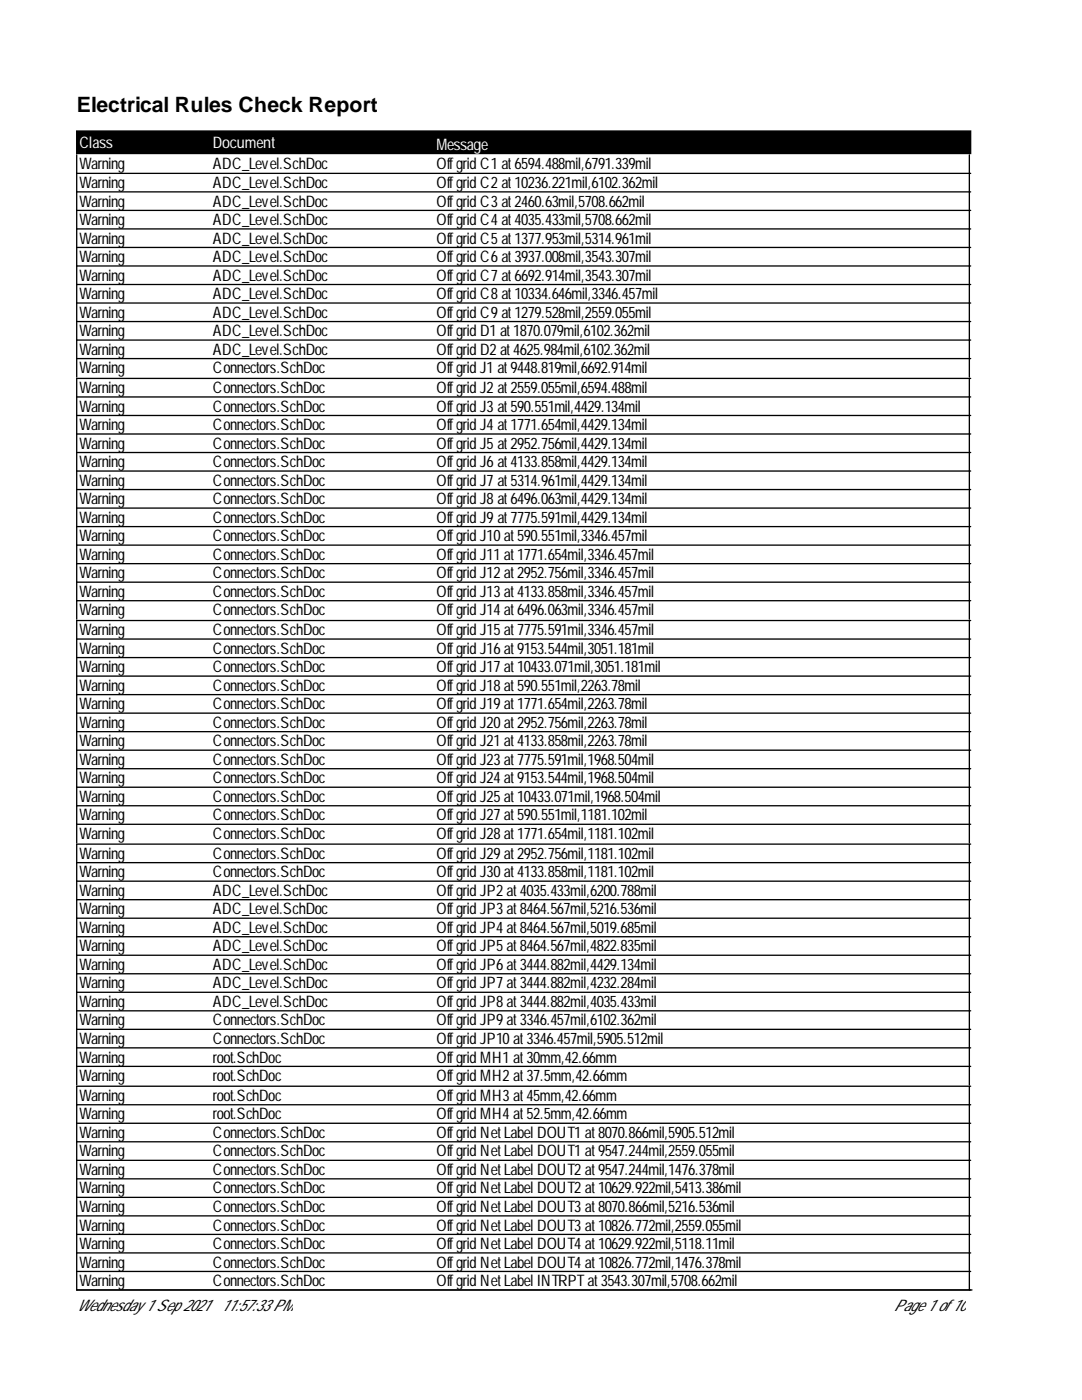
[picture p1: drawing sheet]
<svg xmlns="http://www.w3.org/2000/svg" width="216mm" height="279mm" viewBox="0 0 216 279" stroke-linecap="round" stroke-linejoin="round" font-family="sans-serif">
<defs><g id="words">
<text font-size="4.2" x="15.3" y="22.3">Electrical Rules Check Report</text>
<g font-size="3.2" fill="#fff">
<text x="15.8" y="29.6">Class</text>
<text x="42.5" y="29.6">Document</text>
<text x="87.1" y="29.9">Message</text>
</g>
<g font-size="3.2">
<text x="15.8" y="33.8">Warning</text>
<text x="42.5" y="33.8">ADC_Level.SchDoc</text>
<text x="87.1" y="33.8">Offgrid C1 at6594.488mil,6791.339mil</text>
<text x="15.8" y="37.5">Warning</text>
<text x="15.8" y="41.2">Warning</text>
<text x="42.5" y="37.5">ADC_Level.SchDoc</text>
<text x="42.5" y="41.2">ADC_Level.SchDoc</text>
<text x="87.1" y="37.5">Offgrid C2 at10236.221mil,6102.362mil</text>
<text x="87.1" y="41.2">Offgrid C3 at2460.63mil,5708.662mil</text>
<text x="15.8" y="44.9">Warning</text>
<text x="42.5" y="44.9">ADC_Level.SchDoc</text>
<text x="87.1" y="44.9">Offgrid C4 at4035.433mil,5708.662mil</text>
<text x="15.8" y="48.6">Warning</text>
<text x="15.8" y="52.3">Warning</text>
<text x="42.5" y="48.6">ADC_Level.SchDoc</text>
<text x="42.5" y="52.3">ADC_Level.SchDoc</text>
<text x="87.1" y="48.6">Offgrid C5 at1377.953mil,5314.961mil</text>
<text x="87.1" y="52.3">Offgrid C6 at3937.008mil,3543.307mil</text>
<text x="15.8" y="56">Warning</text>
<text x="15.8" y="59.7">Warning</text>
<text x="42.5" y="56">ADC_Level.SchDoc</text>
<text x="42.5" y="59.7">ADC_Level.SchDoc</text>
<text x="87.1" y="56">Offgrid C7 at6692.914mil,3543.307mil</text>
<text x="87.1" y="59.7">Offgrid C8 at10334.646mil,3346.457mil</text>
<text x="15.8" y="63.4">Warning</text>
<text x="42.5" y="63.4">ADC_Level.SchDoc</text>
<text x="87.1" y="63.4">Offgrid C9 at1279.528mil,2559.055mil</text>
<text x="15.8" y="67.1">Warning</text>
<text x="15.8" y="70.8">Warning</text>
<text x="42.5" y="67.1">ADC_Level.SchDoc</text>
<text x="42.5" y="70.8">ADC_Level.SchDoc</text>
<text x="87.1" y="67.1">Offgrid D1 at1870.079mil,6102.362mil</text>
<text x="87.1" y="70.8">Offgrid D2 at4625.984mil,6102.362mil</text>
<text x="15.8" y="74.5">Warning</text>
<text x="42.5" y="74.5">Connectors.SchDoc</text>
<text x="87.1" y="74.5">Offgrid J1 at9448.819mil,6692.914mil</text>
<text x="15.8" y="78.4">Warning</text>
<text x="15.8" y="82.1">Warning</text>
<text x="42.5" y="78.4">Connectors.SchDoc</text>
<text x="42.5" y="82.1">Connectors.SchDoc</text>
<text x="87.1" y="78.4">Offgrid J2 at2559.055mil,6594.488mil</text>
<text x="87.1" y="82.1">Offgrid J3 at590.551mil,4429.134mil</text>
<text x="15.8" y="85.8">Warning</text>
<text x="15.8" y="89.5">Warning</text>
<text x="42.5" y="85.8">Connectors.SchDoc</text>
<text x="42.5" y="89.5">Connectors.SchDoc</text>
<text x="87.1" y="85.8">Offgrid J4 at1771.654mil,4429.134mil</text>
<text x="87.1" y="89.5">Offgrid J5 at2952.756mil,4429.134mil</text>
<text x="15.8" y="93.2">Warning</text>
<text x="42.5" y="93.2">Connectors.SchDoc</text>
<text x="87.1" y="93.2">Offgrid J6 at4133.858mil,4429.134mil</text>
<text x="15.8" y="96.9">Warning</text>
<text x="15.8" y="100.6">Warning</text>
<text x="42.5" y="96.9">Connectors.SchDoc</text>
<text x="42.5" y="100.6">Connectors.SchDoc</text>
<text x="87.1" y="96.9">Offgrid J7 at5314.961mil,4429.134mil</text>
<text x="87.1" y="100.6">Offgrid J8 at6496.063mil,4429.134mil</text>
<text x="15.8" y="104.3">Warning</text>
<text x="42.5" y="104.3">Connectors.SchDoc</text>
<text x="87.1" y="104.3">Offgrid J9 at7775.591mil,4429.134mil</text>
<text x="15.8" y="108">Warning</text>
<text x="15.8" y="111.7">Warning</text>
<text x="42.5" y="108">Connectors.SchDoc</text>
<text x="42.5" y="111.7">Connectors.SchDoc</text>
<text x="87.1" y="108">Offgrid J10 at590.551mil,3346.457mil</text>
<text x="87.1" y="111.7">Offgrid J11 at1771.654mil,3346.457mil</text>
<text x="15.8" y="115.4">Warning</text>
<text x="15.8" y="119.1">Warning</text>
<text x="42.5" y="115.4">Connectors.SchDoc</text>
<text x="42.5" y="119.1">Connectors.SchDoc</text>
<text x="87.1" y="115.4">Offgrid J12 at2952.756mil,3346.457mil</text>
<text x="87.1" y="119.1">Offgrid J13 at4133.858mil,3346.457mil</text>
<text x="15.8" y="122.8">Warning</text>
<text x="42.5" y="122.8">Connectors.SchDoc</text>
<text x="87.1" y="122.8">Offgrid J14 at6496.063mil,3346.457mil</text>
<text x="15.8" y="126.8">Warning</text>
<text x="15.8" y="130.5">Warning</text>
<text x="42.5" y="126.8">Connectors.SchDoc</text>
<text x="42.5" y="130.5">Connectors.SchDoc</text>
<text x="87.1" y="126.8">Offgrid J15 at7775.591mil,3346.457mil</text>
<text x="87.1" y="130.5">Offgrid J16 at9153.544mil,3051.181mil</text>
<text x="15.8" y="134.2">Warning</text>
<text x="15.8" y="137.9">Warning</text>
<text x="42.5" y="134.2">Connectors.SchDoc</text>
<text x="42.5" y="137.9">Connectors.SchDoc</text>
<text x="87.1" y="134.2">Offgrid J17 at10433.071mil,3051.181mil</text>
<text x="87.1" y="137.9">Offgrid J18 at590.551mil,2263.78mil</text>
<text x="15.8" y="141.5">Warning</text>
<text x="42.5" y="141.5">Connectors.SchDoc</text>
<text x="87.1" y="141.5">Offgrid J19 at1771.654mil,2263.78mil</text>
<text x="15.8" y="145.2">Warning</text>
<text x="15.8" y="148.9">Warning</text>
<text x="42.5" y="145.2">Connectors.SchDoc</text>
<text x="42.5" y="148.9">Connectors.SchDoc</text>
<text x="87.1" y="145.2">Offgrid J20 at2952.756mil,2263.78mil</text>
<text x="87.1" y="148.9">Offgrid J21 at4133.858mil,2263.78mil</text>
<text x="15.8" y="152.6">Warning</text>
<text x="42.5" y="152.6">Connectors.SchDoc</text>
<text x="87.1" y="152.6">Offgrid J23 at7775.591mil,1968.504mil</text>
<text x="15.8" y="156.3">Warning</text>
<text x="15.8" y="160">Warning</text>
<text x="42.5" y="156.3">Connectors.SchDoc</text>
<text x="42.5" y="160">Connectors.SchDoc</text>
<text x="87.1" y="156.3">Offgrid J24 at9153.544mil,1968.504mil</text>
<text x="87.1" y="160">Offgrid J25 at10433.071mil,1968.504mil</text>
<text x="15.8" y="163.7">Warning</text>
<text x="15.8" y="167.4">Warning</text>
<text x="42.5" y="163.7">Connectors.SchDoc</text>
<text x="42.5" y="167.4">Connectors.SchDoc</text>
<text x="87.1" y="163.7">Offgrid J27 at590.551mil,1181.102mil</text>
<text x="87.1" y="167.4">Offgrid J28 at1771.654mil,1181.102mil</text>
<text x="15.8" y="171.4">Warning</text>
<text x="42.5" y="171.4">Connectors.SchDoc</text>
<text x="87.1" y="171.4">Offgrid J29 at2952.756mil,1181.102mil</text>
<text x="15.8" y="175.1">Warning</text>
<text x="15.8" y="178.8">Warning</text>
<text x="42.5" y="175.1">Connectors.SchDoc</text>
<text x="42.5" y="178.8">ADC_Level.SchDoc</text>
<text x="87.1" y="175.1">Offgrid J30 at4133.858mil,1181.102mil</text>
<text x="87.1" y="178.8">Offgrid JP2 at4035.433mil,6200.788mil</text>
<text x="15.8" y="182.5">Warning</text>
<text x="42.5" y="182.5">ADC_Level.SchDoc</text>
<text x="87.1" y="182.5">Offgrid JP3 at8464.567mil,5216.536mil</text>
<text x="15.8" y="186.2">Warning</text>
<text x="15.8" y="189.9">Warning</text>
<text x="42.5" y="186.2">ADC_Level.SchDoc</text>
<text x="42.5" y="189.9">ADC_Level.SchDoc</text>
<text x="87.1" y="186.2">Offgrid JP4 at8464.567mil,5019.685mil</text>
<text x="87.1" y="189.9">Offgrid JP5 at8464.567mil,4822.835mil</text>
<text x="15.8" y="193.6">Warning</text>
<text x="15.8" y="197.3">Warning</text>
<text x="42.5" y="193.6">ADC_Level.SchDoc</text>
<text x="42.5" y="197.3">ADC_Level.SchDoc</text>
<text x="87.1" y="193.6">Offgrid JP6 at3444.882mil,4429.134mil</text>
<text x="87.1" y="197.3">Offgrid JP7 at3444.882mil,4232.284mil</text>
<text x="15.8" y="201">Warning</text>
<text x="42.5" y="201">ADC_Level.SchDoc</text>
<text x="87.1" y="201">Offgrid JP8 at3444.882mil,4035.433mil</text>
<text x="15.8" y="204.7">Warning</text>
<text x="15.8" y="208.3">Warning</text>
<text x="42.5" y="204.7">Connectors.SchDoc</text>
<text x="42.5" y="208.3">Connectors.SchDoc</text>
<text x="87.1" y="204.7">Offgrid JP9 at3346.457mil,6102.362mil</text>
<text x="87.1" y="208.3">Offgrid JP10 at3346.457mil,5905.512mil</text>
<text x="15.8" y="212">Warning</text>
<text x="15.8" y="215.7">Warning</text>
<text x="42.5" y="212">root.SchDoc</text>
<text x="42.5" y="215.7">root.SchDoc</text>
<text x="87.1" y="212">Offgrid MH1 at30mm,42.66mm</text>
<text x="87.1" y="215.7">Offgrid MH2 at37.5mm,42.66mm</text>
<text x="15.8" y="219.7">Warning</text>
<text x="42.5" y="219.7">root.SchDoc</text>
<text x="87.1" y="219.7">Offgrid MH3 at45mm,42.66mm</text>
<text x="15.8" y="223.4">Warning</text>
<text x="15.8" y="227.1">Warning</text>
<text x="42.5" y="223.4">root.SchDoc</text>
<text x="42.5" y="227.1">Connectors.SchDoc</text>
<text x="87.1" y="223.4">Offgrid MH4 at52.5mm,42.66mm</text>
<text x="87.1" y="227.1">Offgrid NetLabel DOUT1 at8070.866mil,5905.512mil</text>
<text x="15.8" y="230.8">Warning</text>
<text x="42.5" y="230.8">Connectors.SchDoc</text>
<text x="87.1" y="230.8">Offgrid NetLabel DOUT1 at9547.244mil,2559.055mil</text>
<text x="15.8" y="234.5">Warning</text>
<text x="15.8" y="238.2">Warning</text>
<text x="42.5" y="234.5">Connectors.SchDoc</text>
<text x="42.5" y="238.2">Connectors.SchDoc</text>
<text x="87.1" y="234.5">Offgrid NetLabel DOUT2 at9547.244mil,1476.378mil</text>
<text x="87.1" y="238.2">Offgrid NetLabel DOUT2 at10629.922mil,5413.386mil</text>
<text x="15.8" y="241.9">Warning</text>
<text x="15.8" y="245.6">Warning</text>
<text x="42.5" y="241.9">Connectors.SchDoc</text>
<text x="42.5" y="245.6">Connectors.SchDoc</text>
<text x="87.1" y="241.9">Offgrid NetLabel DOUT3 at8070.866mil,5216.536mil</text>
<text x="87.1" y="245.6">Offgrid NetLabel DOUT3 at10826.772mil,2559.055mil</text>
<text x="15.8" y="249.3">Warning</text>
<text x="42.5" y="249.3">Connectors.SchDoc</text>
<text x="87.1" y="249.3">Offgrid NetLabel DOUT4 at10629.922mil,5118.11mil</text>
<text x="15.8" y="253">Warning</text>
<text x="15.8" y="256.7">Warning</text>
<text x="42.5" y="253">Connectors.SchDoc</text>
<text x="42.5" y="256.7">Connectors.SchDoc</text>
<text x="87.1" y="253">Offgrid NetLabel DOUT4 at10826.772mil,1476.378mil</text>
<text x="87.1" y="256.7">Offgrid NetLabel INTRPTat3543.307mil,5708.662mil</text>
<text x="15.3" y="261.7">Wednesday 1 Sep 2021</text>
<text x="44.1" y="261.7">11:57:33 PM</text>
<text x="178.4" y="261.7">Page 1 of 10</text>
</g>
</g></defs>
<path d="M15.3 26.1h178.4v4.5h-178.4z" fill="#000" stroke="#000" stroke-width=".26"/>
<g fill="none" stroke="#000" stroke-width=".26">
<path d="M15.3 34.6h178.4M15.3 30.9v44.4M15.3 38.3h178.4M193.4 30.9v44.4M15.3 42h178.4M15.3 45.7h178.4M15.3 49.4h178.4M15.3 53.1h178.4M15.3 56.8h178.4M15.3 60.5h178.4M15.3 64.2h178.4M15.3 67.9h178.4"/>
<path d="M15.3 71.6h178.4M15.3 79.2h178.4M193.4 75.5v48.1M193.7 75.5h-178.4v48.1M15.3 82.9h178.4M15.3 86.6h178.4M15.3 90.3h178.4M15.3 94h178.4M15.3 97.7h178.4M15.3 101.4h178.4M15.3 105.1h178.4M15.3 108.8h178.4"/>
<path d="M15.3 112.5h178.4M15.3 116.2h178.4M15.3 119.9h178.4M15.3 127.5h178.4M15.3 131.2h178.4M15.3 134.9h178.4M15.3 138.6h178.4M193.4 123.8v44.4M193.7 123.8h-178.4v44.4M15.3 142.3h178.4M15.3 146h178.4M15.3 149.7h178.4"/>
<path d="M15.3 153.4h178.4M15.3 157.1h178.4M15.3 160.8h178.4M15.3 164.5h178.4M15.3 172.2h178.4M15.3 175.9h178.4M15.3 179.6h178.4M193.4 168.5v48M193.7 168.5h-178.4v48M15.3 183.2h178.4M15.3 186.9h178.4M15.3 190.6h178.4"/>
<path d="M15.3 194.3h178.4M15.3 198h178.4M15.3 201.7h178.4M15.3 205.4h178.4M15.3 209.1h178.4M15.3 212.8h178.4M193.4 216.8v40.6M193.7 216.8h-178.4v40.6h178.7M15.3 220.5h178.4M15.3 224.2h178.4M15.3 227.9h178.4M15.3 231.6h178.4"/>
<path d="M15.3 235.3h178.4M15.3 239h178.4M15.3 242.7h178.4M15.3 246.4h178.4M15.3 250h178.4M15.3 253.7h178.4"/>
</g>
<use href="#words"/>
</svg>
